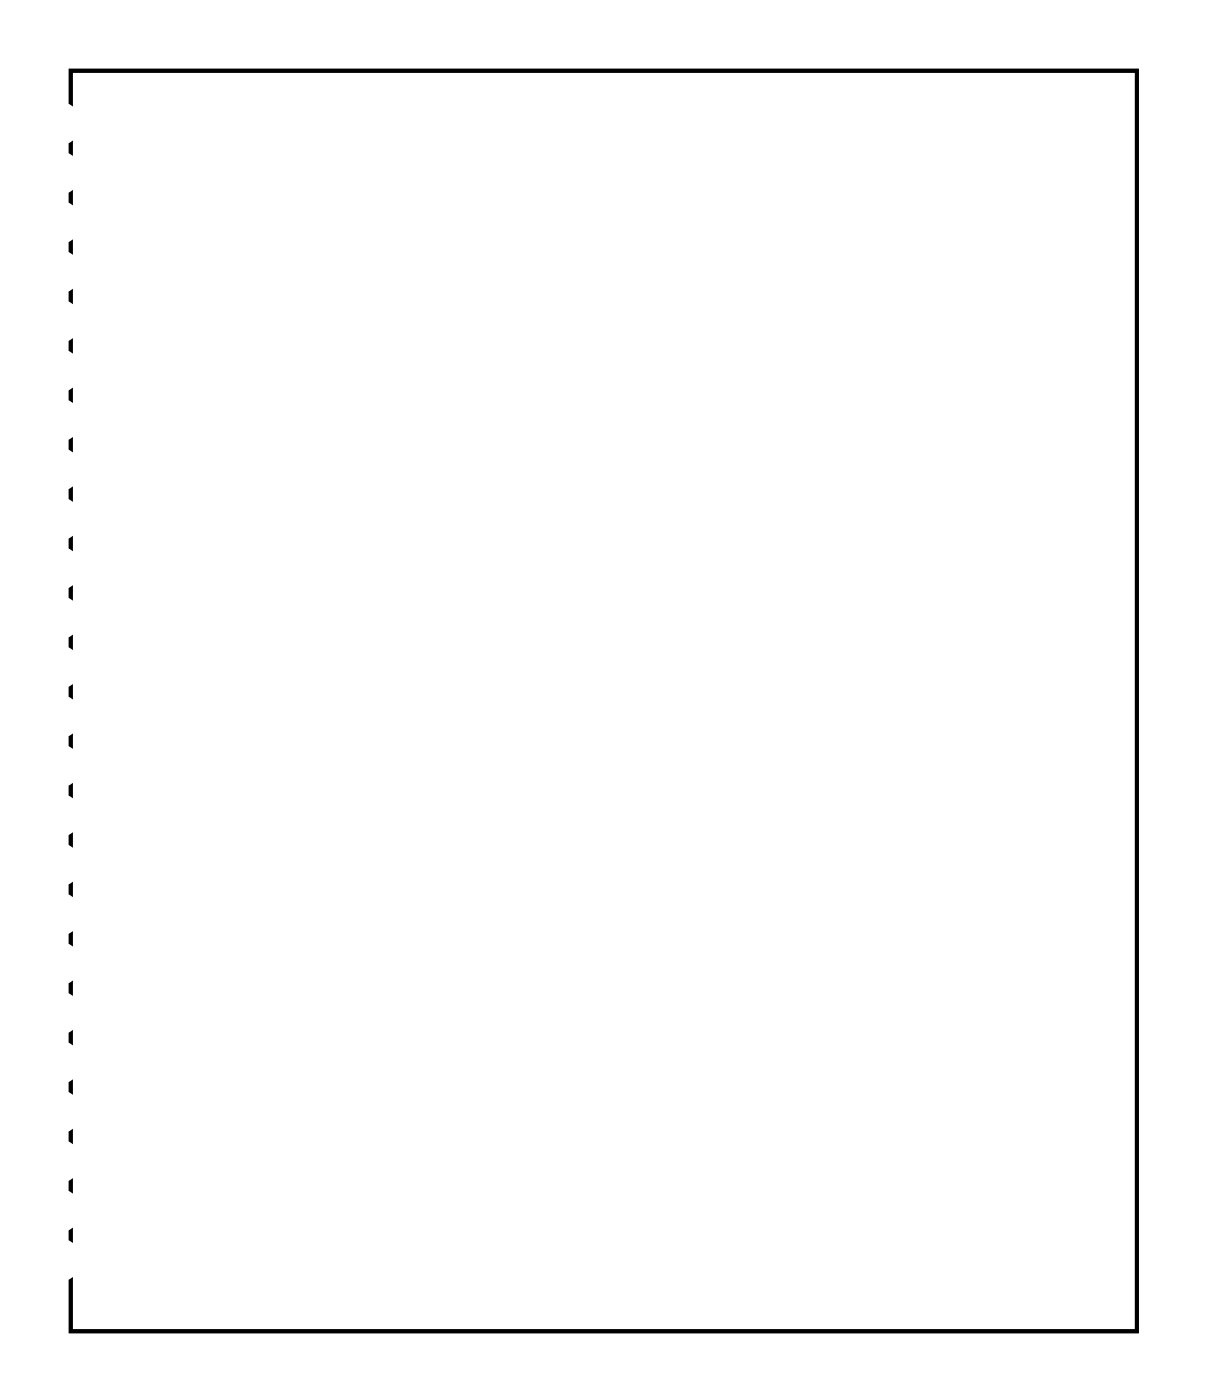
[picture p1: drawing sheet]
<svg xmlns="http://www.w3.org/2000/svg" width="62mm" height="72mm" viewBox="0 0 62 72" stroke-linecap="round" stroke-linejoin="round" font-family="sans-serif">
<path d="M3.6 3.6h54.8v64.8h-54.8z" fill="none" stroke="#000" stroke-width=".2"/>
<path d="M3.6 3.6v64.8h54.8v-64.8zM3.6 3.6h54.8v64.8h-54.8z" fill="#000"/>
<circle cx="20.8" cy="34.3" r=".7" fill="#fff"/>
<circle cx="20.8" cy="34.3" r=".7" fill="none" stroke="#fff" stroke-width=".76" stroke-linecap="butt"/>
<circle cx="15.7" cy="34.3" r=".7" fill="#fff"/>
<circle cx="15.7" cy="34.3" r=".7" fill="none" stroke="#fff" stroke-width=".76" stroke-linecap="butt"/>
<circle cx="25.9" cy="16.5" r=".7" fill="#fff"/>
<circle cx="25.9" cy="16.5" r=".7" fill="none" stroke="#fff" stroke-width=".76" stroke-linecap="butt"/>
<circle cx="25.9" cy="26.7" r=".7" fill="#fff"/>
<circle cx="25.9" cy="26.7" r=".7" fill="none" stroke="#fff" stroke-width=".76" stroke-linecap="butt"/>
<circle cx="31" cy="8.9" r=".7" fill="#fff"/>
<circle cx="31" cy="8.9" r=".7" fill="none" stroke="#fff" stroke-width=".76" stroke-linecap="butt"/>
<circle cx="25.9" cy="8.9" r=".7" fill="#fff"/>
<circle cx="25.9" cy="8.9" r=".7" fill="none" stroke="#fff" stroke-width=".76" stroke-linecap="butt"/>
<circle cx="23.4" cy="8.9" r=".6" fill="#fff"/>
<circle cx="23.4" cy="8.9" r=".6" fill="none" stroke="#fff" stroke-width=".65" stroke-linecap="butt"/>
<path d="M22.8 8.3h1.2v1.2h-1.2z" fill="#fff"/>
<path d="M22.8 8.3h1.2v1.2h-1.2z" fill="none" stroke="#fff" stroke-width=".65" stroke-linecap="butt"/>
<circle cx="23.4" cy="6.4" r=".6" fill="#fff"/>
<circle cx="23.4" cy="6.4" r=".6" fill="none" stroke="#fff" stroke-width=".65" stroke-linecap="butt"/>
<circle cx="41.1" cy="59.7" r=".64" fill="#fff"/>
<circle cx="41.1" cy="59.7" r=".64" fill="none" stroke="#fff" stroke-width=".76" stroke-linecap="butt"/>
<circle cx="41.1" cy="62.2" r=".64" fill="#fff"/>
<circle cx="41.1" cy="62.2" r=".64" fill="none" stroke="#fff" stroke-width=".76" stroke-linecap="butt"/>
<circle cx="13.2" cy="29.2" r=".74" fill="#fff"/>
<circle cx="13.2" cy="29.2" r=".74" fill="none" stroke="#fff" stroke-width=".76" stroke-linecap="butt"/>
<circle cx="10.7" cy="29.2" r=".74" fill="#fff"/>
<circle cx="10.7" cy="29.2" r=".74" fill="none" stroke="#fff" stroke-width=".76" stroke-linecap="butt"/>
<circle cx="8.1" cy="29.2" r=".74" fill="#fff"/>
<circle cx="8.1" cy="29.2" r=".74" fill="none" stroke="#fff" stroke-width=".76" stroke-linecap="butt"/>
<circle cx="5.6" cy="29.2" r=".74" fill="#fff"/>
<circle cx="5.6" cy="29.2" r=".74" fill="none" stroke="#fff" stroke-width=".76" stroke-linecap="butt"/>
<circle cx="13.2" cy="64.8" r=".74" fill="#fff"/>
<circle cx="13.2" cy="64.8" r=".74" fill="none" stroke="#fff" stroke-width=".76" stroke-linecap="butt"/>
<circle cx="13.2" cy="62.2" r=".74" fill="#fff"/>
<circle cx="13.2" cy="62.2" r=".74" fill="none" stroke="#fff" stroke-width=".76" stroke-linecap="butt"/>
<circle cx="3" cy="6.4" r=".74" fill="#fff"/>
<circle cx="3" cy="6.4" r=".74" fill="none" stroke="#fff" stroke-width=".76" stroke-linecap="butt"/>
<circle cx="3" cy="8.9" r=".74" fill="#fff"/>
<circle cx="3" cy="8.9" r=".74" fill="none" stroke="#fff" stroke-width=".76" stroke-linecap="butt"/>
<circle cx="3" cy="11.4" r=".74" fill="#fff"/>
<circle cx="3" cy="11.4" r=".74" fill="none" stroke="#fff" stroke-width=".76" stroke-linecap="butt"/>
<circle cx="3" cy="14" r=".74" fill="#fff"/>
<circle cx="3" cy="14" r=".74" fill="none" stroke="#fff" stroke-width=".76" stroke-linecap="butt"/>
<circle cx="3" cy="16.5" r=".74" fill="#fff"/>
<circle cx="3" cy="16.5" r=".74" fill="none" stroke="#fff" stroke-width=".76" stroke-linecap="butt"/>
<circle cx="3" cy="19.1" r=".74" fill="#fff"/>
<circle cx="3" cy="19.1" r=".74" fill="none" stroke="#fff" stroke-width=".76" stroke-linecap="butt"/>
<circle cx="3" cy="21.6" r=".74" fill="#fff"/>
<circle cx="3" cy="21.6" r=".74" fill="none" stroke="#fff" stroke-width=".76" stroke-linecap="butt"/>
<circle cx="3" cy="24.1" r=".74" fill="#fff"/>
<circle cx="3" cy="24.1" r=".74" fill="none" stroke="#fff" stroke-width=".76" stroke-linecap="butt"/>
<circle cx="3" cy="26.7" r=".74" fill="#fff"/>
<circle cx="3" cy="26.7" r=".74" fill="none" stroke="#fff" stroke-width=".76" stroke-linecap="butt"/>
<circle cx="3" cy="29.2" r=".74" fill="#fff"/>
<circle cx="3" cy="29.2" r=".74" fill="none" stroke="#fff" stroke-width=".76" stroke-linecap="butt"/>
<circle cx="3" cy="31.8" r=".74" fill="#fff"/>
<circle cx="3" cy="31.8" r=".74" fill="none" stroke="#fff" stroke-width=".76" stroke-linecap="butt"/>
<circle cx="3" cy="34.3" r=".74" fill="#fff"/>
<circle cx="3" cy="34.3" r=".74" fill="none" stroke="#fff" stroke-width=".76" stroke-linecap="butt"/>
<circle cx="3" cy="36.8" r=".74" fill="#fff"/>
<circle cx="3" cy="36.8" r=".74" fill="none" stroke="#fff" stroke-width=".76" stroke-linecap="butt"/>
<circle cx="3" cy="39.4" r=".74" fill="#fff"/>
<circle cx="3" cy="39.4" r=".74" fill="none" stroke="#fff" stroke-width=".76" stroke-linecap="butt"/>
<circle cx="3" cy="41.9" r=".74" fill="#fff"/>
<circle cx="3" cy="41.9" r=".74" fill="none" stroke="#fff" stroke-width=".76" stroke-linecap="butt"/>
<circle cx="3" cy="44.5" r=".74" fill="#fff"/>
<circle cx="3" cy="44.5" r=".74" fill="none" stroke="#fff" stroke-width=".76" stroke-linecap="butt"/>
<circle cx="3" cy="47" r=".74" fill="#fff"/>
<circle cx="3" cy="47" r=".74" fill="none" stroke="#fff" stroke-width=".76" stroke-linecap="butt"/>
<circle cx="3" cy="49.5" r=".74" fill="#fff"/>
<circle cx="3" cy="49.5" r=".74" fill="none" stroke="#fff" stroke-width=".76" stroke-linecap="butt"/>
<circle cx="3" cy="52.1" r=".74" fill="#fff"/>
<circle cx="3" cy="52.1" r=".74" fill="none" stroke="#fff" stroke-width=".76" stroke-linecap="butt"/>
<circle cx="3" cy="54.6" r=".74" fill="#fff"/>
<circle cx="3" cy="54.6" r=".74" fill="none" stroke="#fff" stroke-width=".76" stroke-linecap="butt"/>
<circle cx="3" cy="57.2" r=".74" fill="#fff"/>
<circle cx="3" cy="57.2" r=".74" fill="none" stroke="#fff" stroke-width=".76" stroke-linecap="butt"/>
<circle cx="3" cy="59.7" r=".74" fill="#fff"/>
<circle cx="3" cy="59.7" r=".74" fill="none" stroke="#fff" stroke-width=".76" stroke-linecap="butt"/>
<circle cx="3" cy="62.2" r=".74" fill="#fff"/>
<circle cx="3" cy="62.2" r=".74" fill="none" stroke="#fff" stroke-width=".76" stroke-linecap="butt"/>
<circle cx="3" cy="64.8" r=".74" fill="#fff"/>
<circle cx="3" cy="64.8" r=".74" fill="none" stroke="#fff" stroke-width=".76" stroke-linecap="butt"/>
<circle cx="5.6" cy="19.1" r=".74" fill="#fff"/>
<circle cx="5.6" cy="19.1" r=".74" fill="none" stroke="#fff" stroke-width=".76" stroke-linecap="butt"/>
<circle cx="8.1" cy="19.1" r=".74" fill="#fff"/>
<circle cx="8.1" cy="19.1" r=".74" fill="none" stroke="#fff" stroke-width=".76" stroke-linecap="butt"/>
<circle cx="10.7" cy="19.1" r=".74" fill="#fff"/>
<circle cx="10.7" cy="19.1" r=".74" fill="none" stroke="#fff" stroke-width=".76" stroke-linecap="butt"/>
<circle cx="13.2" cy="19.1" r=".74" fill="#fff"/>
<circle cx="13.2" cy="19.1" r=".74" fill="none" stroke="#fff" stroke-width=".76" stroke-linecap="butt"/>
<circle cx="5.6" cy="54.6" r=".74" fill="#fff"/>
<circle cx="5.6" cy="54.6" r=".74" fill="none" stroke="#fff" stroke-width=".76" stroke-linecap="butt"/>
<circle cx="8.1" cy="54.6" r=".74" fill="#fff"/>
<circle cx="8.1" cy="54.6" r=".74" fill="none" stroke="#fff" stroke-width=".76" stroke-linecap="butt"/>
<circle cx="18.3" cy="6.4" r=".74" fill="#fff"/>
<circle cx="18.3" cy="6.4" r=".74" fill="none" stroke="#fff" stroke-width=".76" stroke-linecap="butt"/>
<circle cx="18.3" cy="8.9" r=".74" fill="#fff"/>
<circle cx="18.3" cy="8.9" r=".74" fill="none" stroke="#fff" stroke-width=".76" stroke-linecap="butt"/>
<circle cx="13.2" cy="57.2" r=".74" fill="#fff"/>
<circle cx="13.2" cy="57.2" r=".74" fill="none" stroke="#fff" stroke-width=".76" stroke-linecap="butt"/>
<circle cx="13.2" cy="59.7" r=".74" fill="#fff"/>
<circle cx="13.2" cy="59.7" r=".74" fill="none" stroke="#fff" stroke-width=".76" stroke-linecap="butt"/>
<circle cx="13.2" cy="49.5" r=".74" fill="#fff"/>
<circle cx="13.2" cy="49.5" r=".74" fill="none" stroke="#fff" stroke-width=".76" stroke-linecap="butt"/>
<circle cx="10.7" cy="49.5" r=".74" fill="#fff"/>
<circle cx="10.7" cy="49.5" r=".74" fill="none" stroke="#fff" stroke-width=".76" stroke-linecap="butt"/>
<circle cx="8.1" cy="49.5" r=".74" fill="#fff"/>
<circle cx="8.1" cy="49.5" r=".74" fill="none" stroke="#fff" stroke-width=".76" stroke-linecap="butt"/>
<circle cx="5.6" cy="49.5" r=".74" fill="#fff"/>
<circle cx="5.6" cy="49.5" r=".74" fill="none" stroke="#fff" stroke-width=".76" stroke-linecap="butt"/>
<circle cx="13.2" cy="44.5" r=".74" fill="#fff"/>
<circle cx="13.2" cy="44.5" r=".74" fill="none" stroke="#fff" stroke-width=".76" stroke-linecap="butt"/>
<circle cx="10.7" cy="44.5" r=".74" fill="#fff"/>
<circle cx="10.7" cy="44.5" r=".74" fill="none" stroke="#fff" stroke-width=".76" stroke-linecap="butt"/>
<circle cx="8.1" cy="44.5" r=".74" fill="#fff"/>
<circle cx="8.1" cy="44.5" r=".74" fill="none" stroke="#fff" stroke-width=".76" stroke-linecap="butt"/>
<circle cx="5.6" cy="44.5" r=".74" fill="#fff"/>
<circle cx="5.6" cy="44.5" r=".74" fill="none" stroke="#fff" stroke-width=".76" stroke-linecap="butt"/>
<circle cx="13.2" cy="39.4" r=".74" fill="#fff"/>
<circle cx="13.2" cy="39.4" r=".74" fill="none" stroke="#fff" stroke-width=".76" stroke-linecap="butt"/>
<circle cx="10.7" cy="39.4" r=".74" fill="#fff"/>
<circle cx="10.7" cy="39.4" r=".74" fill="none" stroke="#fff" stroke-width=".76" stroke-linecap="butt"/>
<circle cx="8.1" cy="39.4" r=".74" fill="#fff"/>
<circle cx="8.1" cy="39.4" r=".74" fill="none" stroke="#fff" stroke-width=".76" stroke-linecap="butt"/>
<circle cx="5.6" cy="39.4" r=".74" fill="#fff"/>
<circle cx="5.6" cy="39.4" r=".74" fill="none" stroke="#fff" stroke-width=".76" stroke-linecap="butt"/>
<circle cx="13.2" cy="34.3" r=".74" fill="#fff"/>
<circle cx="13.2" cy="34.3" r=".74" fill="none" stroke="#fff" stroke-width=".76" stroke-linecap="butt"/>
<circle cx="10.7" cy="34.3" r=".74" fill="#fff"/>
<circle cx="10.7" cy="34.3" r=".74" fill="none" stroke="#fff" stroke-width=".76" stroke-linecap="butt"/>
<circle cx="8.1" cy="34.3" r=".74" fill="#fff"/>
<circle cx="8.1" cy="34.3" r=".74" fill="none" stroke="#fff" stroke-width=".76" stroke-linecap="butt"/>
<circle cx="5.6" cy="34.3" r=".74" fill="#fff"/>
<circle cx="5.6" cy="34.3" r=".74" fill="none" stroke="#fff" stroke-width=".76" stroke-linecap="butt"/>
<circle cx="20.8" cy="24.1" r=".74" fill="#fff"/>
<circle cx="20.8" cy="24.1" r=".74" fill="none" stroke="#fff" stroke-width=".76" stroke-linecap="butt"/>
<circle cx="20.8" cy="21.6" r=".74" fill="#fff"/>
<circle cx="20.8" cy="21.6" r=".74" fill="none" stroke="#fff" stroke-width=".76" stroke-linecap="butt"/>
<circle cx="20.8" cy="19.1" r=".74" fill="#fff"/>
<circle cx="20.8" cy="19.1" r=".74" fill="none" stroke="#fff" stroke-width=".76" stroke-linecap="butt"/>
<circle cx="20.8" cy="16.5" r=".74" fill="#fff"/>
<circle cx="20.8" cy="16.5" r=".74" fill="none" stroke="#fff" stroke-width=".76" stroke-linecap="butt"/>
<circle cx="18.3" cy="24.1" r=".74" fill="#fff"/>
<circle cx="18.3" cy="24.1" r=".74" fill="none" stroke="#fff" stroke-width=".76" stroke-linecap="butt"/>
<circle cx="18.3" cy="21.6" r=".74" fill="#fff"/>
<circle cx="18.3" cy="21.6" r=".74" fill="none" stroke="#fff" stroke-width=".76" stroke-linecap="butt"/>
<circle cx="18.3" cy="19.1" r=".74" fill="#fff"/>
<circle cx="18.3" cy="19.1" r=".74" fill="none" stroke="#fff" stroke-width=".76" stroke-linecap="butt"/>
<circle cx="18.3" cy="16.5" r=".74" fill="#fff"/>
<circle cx="18.3" cy="16.5" r=".74" fill="none" stroke="#fff" stroke-width=".76" stroke-linecap="butt"/>
<circle cx="48.8" cy="11.4" r=".65" fill="#fff"/>
<circle cx="48.8" cy="11.4" r=".65" fill="none" stroke="#fff" stroke-width=".65" stroke-linecap="butt"/>
<circle cx="48.8" cy="14" r=".65" fill="#fff"/>
<circle cx="48.8" cy="14" r=".65" fill="none" stroke="#fff" stroke-width=".65" stroke-linecap="butt"/>
<circle cx="48.8" cy="16.5" r=".65" fill="#fff"/>
<circle cx="48.8" cy="16.5" r=".65" fill="none" stroke="#fff" stroke-width=".65" stroke-linecap="butt"/>
<circle cx="48.8" cy="19.1" r=".65" fill="#fff"/>
<circle cx="48.8" cy="19.1" r=".65" fill="none" stroke="#fff" stroke-width=".65" stroke-linecap="butt"/>
<circle cx="48.8" cy="21.6" r=".65" fill="#fff"/>
<circle cx="48.8" cy="21.6" r=".65" fill="none" stroke="#fff" stroke-width=".65" stroke-linecap="butt"/>
<circle cx="48.8" cy="24.1" r=".65" fill="#fff"/>
<circle cx="48.8" cy="24.1" r=".65" fill="none" stroke="#fff" stroke-width=".65" stroke-linecap="butt"/>
<circle cx="48.8" cy="26.7" r=".65" fill="#fff"/>
<circle cx="48.8" cy="26.7" r=".65" fill="none" stroke="#fff" stroke-width=".65" stroke-linecap="butt"/>
<circle cx="48.8" cy="29.2" r=".65" fill="#fff"/>
<circle cx="48.8" cy="29.2" r=".65" fill="none" stroke="#fff" stroke-width=".65" stroke-linecap="butt"/>
<circle cx="48.8" cy="31.8" r=".65" fill="#fff"/>
<circle cx="48.8" cy="31.8" r=".65" fill="none" stroke="#fff" stroke-width=".65" stroke-linecap="butt"/>
<circle cx="48.8" cy="34.3" r=".65" fill="#fff"/>
<circle cx="48.8" cy="34.3" r=".65" fill="none" stroke="#fff" stroke-width=".65" stroke-linecap="butt"/>
<circle cx="48.8" cy="36.8" r=".65" fill="#fff"/>
<circle cx="48.8" cy="36.8" r=".65" fill="none" stroke="#fff" stroke-width=".65" stroke-linecap="butt"/>
<circle cx="48.8" cy="39.4" r=".65" fill="#fff"/>
<circle cx="48.8" cy="39.4" r=".65" fill="none" stroke="#fff" stroke-width=".65" stroke-linecap="butt"/>
<circle cx="48.8" cy="41.9" r=".65" fill="#fff"/>
<circle cx="48.8" cy="41.9" r=".65" fill="none" stroke="#fff" stroke-width=".65" stroke-linecap="butt"/>
<circle cx="48.8" cy="44.5" r=".65" fill="#fff"/>
<circle cx="48.8" cy="44.5" r=".65" fill="none" stroke="#fff" stroke-width=".65" stroke-linecap="butt"/>
<circle cx="48.8" cy="47" r=".65" fill="#fff"/>
<circle cx="48.8" cy="47" r=".65" fill="none" stroke="#fff" stroke-width=".65" stroke-linecap="butt"/>
<circle cx="48.8" cy="49.5" r=".65" fill="#fff"/>
<circle cx="48.8" cy="49.5" r=".65" fill="none" stroke="#fff" stroke-width=".65" stroke-linecap="butt"/>
<circle cx="48.8" cy="52.1" r=".65" fill="#fff"/>
<circle cx="48.8" cy="52.1" r=".65" fill="none" stroke="#fff" stroke-width=".65" stroke-linecap="butt"/>
<circle cx="48.8" cy="54.6" r=".65" fill="#fff"/>
<circle cx="48.8" cy="54.6" r=".65" fill="none" stroke="#fff" stroke-width=".65" stroke-linecap="butt"/>
<circle cx="48.8" cy="57.2" r=".65" fill="#fff"/>
<circle cx="48.8" cy="57.2" r=".65" fill="none" stroke="#fff" stroke-width=".65" stroke-linecap="butt"/>
<circle cx="48.8" cy="59.7" r=".65" fill="#fff"/>
<circle cx="48.8" cy="59.7" r=".65" fill="none" stroke="#fff" stroke-width=".65" stroke-linecap="butt"/>
<circle cx="51.3" cy="11.4" r=".65" fill="#fff"/>
<circle cx="51.3" cy="11.4" r=".65" fill="none" stroke="#fff" stroke-width=".65" stroke-linecap="butt"/>
<circle cx="51.3" cy="14" r=".65" fill="#fff"/>
<circle cx="51.3" cy="14" r=".65" fill="none" stroke="#fff" stroke-width=".65" stroke-linecap="butt"/>
<circle cx="51.3" cy="16.5" r=".65" fill="#fff"/>
<circle cx="51.3" cy="16.5" r=".65" fill="none" stroke="#fff" stroke-width=".65" stroke-linecap="butt"/>
<circle cx="51.3" cy="19.1" r=".65" fill="#fff"/>
<circle cx="51.3" cy="19.1" r=".65" fill="none" stroke="#fff" stroke-width=".65" stroke-linecap="butt"/>
<circle cx="51.3" cy="21.6" r=".65" fill="#fff"/>
<circle cx="51.3" cy="21.6" r=".65" fill="none" stroke="#fff" stroke-width=".65" stroke-linecap="butt"/>
<circle cx="51.3" cy="24.1" r=".65" fill="#fff"/>
<circle cx="51.3" cy="24.1" r=".65" fill="none" stroke="#fff" stroke-width=".65" stroke-linecap="butt"/>
<circle cx="51.3" cy="26.7" r=".65" fill="#fff"/>
<circle cx="51.3" cy="26.7" r=".65" fill="none" stroke="#fff" stroke-width=".65" stroke-linecap="butt"/>
<circle cx="51.3" cy="29.2" r=".65" fill="#fff"/>
<circle cx="51.3" cy="29.2" r=".65" fill="none" stroke="#fff" stroke-width=".65" stroke-linecap="butt"/>
<circle cx="51.3" cy="31.8" r=".65" fill="#fff"/>
<circle cx="51.3" cy="31.8" r=".65" fill="none" stroke="#fff" stroke-width=".65" stroke-linecap="butt"/>
<circle cx="51.3" cy="34.3" r=".65" fill="#fff"/>
<circle cx="51.3" cy="34.3" r=".65" fill="none" stroke="#fff" stroke-width=".65" stroke-linecap="butt"/>
<circle cx="51.3" cy="36.8" r=".65" fill="#fff"/>
<circle cx="51.3" cy="36.8" r=".65" fill="none" stroke="#fff" stroke-width=".65" stroke-linecap="butt"/>
<circle cx="51.3" cy="39.4" r=".65" fill="#fff"/>
<circle cx="51.3" cy="39.4" r=".65" fill="none" stroke="#fff" stroke-width=".65" stroke-linecap="butt"/>
<circle cx="51.3" cy="41.9" r=".65" fill="#fff"/>
<circle cx="51.3" cy="41.9" r=".65" fill="none" stroke="#fff" stroke-width=".65" stroke-linecap="butt"/>
<circle cx="51.3" cy="44.5" r=".65" fill="#fff"/>
<circle cx="51.3" cy="44.5" r=".65" fill="none" stroke="#fff" stroke-width=".65" stroke-linecap="butt"/>
<circle cx="51.3" cy="47" r=".65" fill="#fff"/>
<circle cx="51.3" cy="47" r=".65" fill="none" stroke="#fff" stroke-width=".65" stroke-linecap="butt"/>
<circle cx="51.3" cy="49.5" r=".65" fill="#fff"/>
<circle cx="51.3" cy="49.5" r=".65" fill="none" stroke="#fff" stroke-width=".65" stroke-linecap="butt"/>
<circle cx="51.3" cy="52.1" r=".65" fill="#fff"/>
<circle cx="51.3" cy="52.1" r=".65" fill="none" stroke="#fff" stroke-width=".65" stroke-linecap="butt"/>
<circle cx="51.3" cy="54.6" r=".65" fill="#fff"/>
<circle cx="51.3" cy="54.6" r=".65" fill="none" stroke="#fff" stroke-width=".65" stroke-linecap="butt"/>
<circle cx="51.3" cy="57.2" r=".65" fill="#fff"/>
<circle cx="51.3" cy="57.2" r=".65" fill="none" stroke="#fff" stroke-width=".65" stroke-linecap="butt"/>
<circle cx="51.3" cy="59.7" r=".65" fill="#fff"/>
<circle cx="51.3" cy="59.7" r=".65" fill="none" stroke="#fff" stroke-width=".65" stroke-linecap="butt"/>
<circle cx="56.4" cy="11.4" r=".65" fill="#fff"/>
<circle cx="56.4" cy="11.4" r=".65" fill="none" stroke="#fff" stroke-width=".65" stroke-linecap="butt"/>
<circle cx="56.4" cy="14" r=".65" fill="#fff"/>
<circle cx="56.4" cy="14" r=".65" fill="none" stroke="#fff" stroke-width=".65" stroke-linecap="butt"/>
<circle cx="56.4" cy="16.5" r=".65" fill="#fff"/>
<circle cx="56.4" cy="16.5" r=".65" fill="none" stroke="#fff" stroke-width=".65" stroke-linecap="butt"/>
<circle cx="56.4" cy="19.1" r=".65" fill="#fff"/>
<circle cx="56.4" cy="19.1" r=".65" fill="none" stroke="#fff" stroke-width=".65" stroke-linecap="butt"/>
<circle cx="56.4" cy="21.6" r=".65" fill="#fff"/>
<circle cx="56.4" cy="21.6" r=".65" fill="none" stroke="#fff" stroke-width=".65" stroke-linecap="butt"/>
<circle cx="56.4" cy="24.1" r=".65" fill="#fff"/>
<circle cx="56.4" cy="24.1" r=".65" fill="none" stroke="#fff" stroke-width=".65" stroke-linecap="butt"/>
<circle cx="56.4" cy="26.7" r=".65" fill="#fff"/>
<circle cx="56.4" cy="26.7" r=".65" fill="none" stroke="#fff" stroke-width=".65" stroke-linecap="butt"/>
<circle cx="56.4" cy="29.2" r=".65" fill="#fff"/>
<circle cx="56.4" cy="29.2" r=".65" fill="none" stroke="#fff" stroke-width=".65" stroke-linecap="butt"/>
<circle cx="56.4" cy="31.8" r=".65" fill="#fff"/>
<circle cx="56.4" cy="31.8" r=".65" fill="none" stroke="#fff" stroke-width=".65" stroke-linecap="butt"/>
<circle cx="56.4" cy="34.3" r=".65" fill="#fff"/>
<circle cx="56.4" cy="34.3" r=".65" fill="none" stroke="#fff" stroke-width=".65" stroke-linecap="butt"/>
<circle cx="56.4" cy="36.8" r=".65" fill="#fff"/>
<circle cx="56.4" cy="36.8" r=".65" fill="none" stroke="#fff" stroke-width=".65" stroke-linecap="butt"/>
<circle cx="56.4" cy="39.4" r=".65" fill="#fff"/>
<circle cx="56.4" cy="39.4" r=".65" fill="none" stroke="#fff" stroke-width=".65" stroke-linecap="butt"/>
<circle cx="56.4" cy="41.9" r=".65" fill="#fff"/>
<circle cx="56.4" cy="41.9" r=".65" fill="none" stroke="#fff" stroke-width=".65" stroke-linecap="butt"/>
<circle cx="56.4" cy="44.5" r=".65" fill="#fff"/>
<circle cx="56.4" cy="44.5" r=".65" fill="none" stroke="#fff" stroke-width=".65" stroke-linecap="butt"/>
<circle cx="56.4" cy="47" r=".65" fill="#fff"/>
<circle cx="56.4" cy="47" r=".65" fill="none" stroke="#fff" stroke-width=".65" stroke-linecap="butt"/>
<circle cx="56.4" cy="49.5" r=".65" fill="#fff"/>
<circle cx="56.4" cy="49.5" r=".65" fill="none" stroke="#fff" stroke-width=".65" stroke-linecap="butt"/>
<circle cx="56.4" cy="52.1" r=".65" fill="#fff"/>
<circle cx="56.4" cy="52.1" r=".65" fill="none" stroke="#fff" stroke-width=".65" stroke-linecap="butt"/>
<circle cx="56.4" cy="54.6" r=".65" fill="#fff"/>
<circle cx="56.4" cy="54.6" r=".65" fill="none" stroke="#fff" stroke-width=".65" stroke-linecap="butt"/>
<circle cx="56.4" cy="57.2" r=".65" fill="#fff"/>
<circle cx="56.4" cy="57.2" r=".65" fill="none" stroke="#fff" stroke-width=".65" stroke-linecap="butt"/>
<circle cx="56.4" cy="59.7" r=".65" fill="#fff"/>
<circle cx="56.4" cy="59.7" r=".65" fill="none" stroke="#fff" stroke-width=".65" stroke-linecap="butt"/>
<circle cx="53.8" cy="11.4" r=".65" fill="#fff"/>
<circle cx="53.8" cy="11.4" r=".65" fill="none" stroke="#fff" stroke-width=".65" stroke-linecap="butt"/>
<circle cx="53.8" cy="14" r=".65" fill="#fff"/>
<circle cx="53.8" cy="14" r=".65" fill="none" stroke="#fff" stroke-width=".65" stroke-linecap="butt"/>
<circle cx="53.8" cy="16.5" r=".65" fill="#fff"/>
<circle cx="53.8" cy="16.5" r=".65" fill="none" stroke="#fff" stroke-width=".65" stroke-linecap="butt"/>
<circle cx="53.8" cy="19.1" r=".65" fill="#fff"/>
<circle cx="53.8" cy="19.1" r=".65" fill="none" stroke="#fff" stroke-width=".65" stroke-linecap="butt"/>
<circle cx="53.8" cy="21.6" r=".65" fill="#fff"/>
<circle cx="53.8" cy="21.6" r=".65" fill="none" stroke="#fff" stroke-width=".65" stroke-linecap="butt"/>
<circle cx="53.8" cy="24.1" r=".65" fill="#fff"/>
<circle cx="53.8" cy="24.1" r=".65" fill="none" stroke="#fff" stroke-width=".65" stroke-linecap="butt"/>
<circle cx="53.8" cy="26.7" r=".65" fill="#fff"/>
<circle cx="53.8" cy="26.7" r=".65" fill="none" stroke="#fff" stroke-width=".65" stroke-linecap="butt"/>
<circle cx="53.8" cy="29.2" r=".65" fill="#fff"/>
<circle cx="53.8" cy="29.2" r=".65" fill="none" stroke="#fff" stroke-width=".65" stroke-linecap="butt"/>
<circle cx="53.8" cy="31.8" r=".65" fill="#fff"/>
<circle cx="53.8" cy="31.8" r=".65" fill="none" stroke="#fff" stroke-width=".65" stroke-linecap="butt"/>
<circle cx="53.8" cy="34.3" r=".65" fill="#fff"/>
<circle cx="53.8" cy="34.3" r=".65" fill="none" stroke="#fff" stroke-width=".65" stroke-linecap="butt"/>
<circle cx="53.8" cy="36.8" r=".65" fill="#fff"/>
<circle cx="53.8" cy="36.8" r=".65" fill="none" stroke="#fff" stroke-width=".65" stroke-linecap="butt"/>
<circle cx="53.8" cy="39.4" r=".65" fill="#fff"/>
<circle cx="53.8" cy="39.4" r=".65" fill="none" stroke="#fff" stroke-width=".65" stroke-linecap="butt"/>
<circle cx="53.8" cy="41.9" r=".65" fill="#fff"/>
<circle cx="53.8" cy="41.9" r=".65" fill="none" stroke="#fff" stroke-width=".65" stroke-linecap="butt"/>
<circle cx="53.8" cy="44.5" r=".65" fill="#fff"/>
<circle cx="53.8" cy="44.5" r=".65" fill="none" stroke="#fff" stroke-width=".65" stroke-linecap="butt"/>
<circle cx="53.8" cy="47" r=".65" fill="#fff"/>
<circle cx="53.8" cy="47" r=".65" fill="none" stroke="#fff" stroke-width=".65" stroke-linecap="butt"/>
<circle cx="53.8" cy="49.5" r=".65" fill="#fff"/>
<circle cx="53.8" cy="49.5" r=".65" fill="none" stroke="#fff" stroke-width=".65" stroke-linecap="butt"/>
<circle cx="53.8" cy="52.1" r=".65" fill="#fff"/>
<circle cx="53.8" cy="52.1" r=".65" fill="none" stroke="#fff" stroke-width=".65" stroke-linecap="butt"/>
<circle cx="53.8" cy="54.6" r=".65" fill="#fff"/>
<circle cx="53.8" cy="54.6" r=".65" fill="none" stroke="#fff" stroke-width=".65" stroke-linecap="butt"/>
<circle cx="53.8" cy="57.2" r=".65" fill="#fff"/>
<circle cx="53.8" cy="57.2" r=".65" fill="none" stroke="#fff" stroke-width=".65" stroke-linecap="butt"/>
<circle cx="53.8" cy="59.7" r=".65" fill="#fff"/>
<circle cx="53.8" cy="59.7" r=".65" fill="none" stroke="#fff" stroke-width=".65" stroke-linecap="butt"/>
<circle cx="13.2" cy="24.1" r=".74" fill="#fff"/>
<circle cx="13.2" cy="24.1" r=".74" fill="none" stroke="#fff" stroke-width=".76" stroke-linecap="butt"/>
<circle cx="10.7" cy="24.1" r=".74" fill="#fff"/>
<circle cx="10.7" cy="24.1" r=".74" fill="none" stroke="#fff" stroke-width=".76" stroke-linecap="butt"/>
<circle cx="8.1" cy="24.1" r=".74" fill="#fff"/>
<circle cx="8.1" cy="24.1" r=".74" fill="none" stroke="#fff" stroke-width=".76" stroke-linecap="butt"/>
<circle cx="5.6" cy="24.1" r=".74" fill="#fff"/>
<circle cx="5.6" cy="24.1" r=".74" fill="none" stroke="#fff" stroke-width=".76" stroke-linecap="butt"/>
<circle cx="31" cy="57.2" r=".74" fill="#fff"/>
<circle cx="31" cy="57.2" r=".74" fill="none" stroke="#fff" stroke-width=".76" stroke-linecap="butt"/>
<circle cx="31" cy="59.7" r=".74" fill="#fff"/>
<circle cx="31" cy="59.7" r=".74" fill="none" stroke="#fff" stroke-width=".76" stroke-linecap="butt"/>
<circle cx="38.6" cy="62.2" r=".74" fill="#fff"/>
<circle cx="38.6" cy="62.2" r=".74" fill="none" stroke="#fff" stroke-width=".76" stroke-linecap="butt"/>
<circle cx="38.6" cy="59.7" r=".74" fill="#fff"/>
<circle cx="38.6" cy="59.7" r=".74" fill="none" stroke="#fff" stroke-width=".76" stroke-linecap="butt"/>
<circle cx="38.6" cy="57.2" r=".74" fill="#fff"/>
<circle cx="38.6" cy="57.2" r=".74" fill="none" stroke="#fff" stroke-width=".76" stroke-linecap="butt"/>
<circle cx="38.6" cy="54.6" r=".74" fill="#fff"/>
<circle cx="38.6" cy="54.6" r=".74" fill="none" stroke="#fff" stroke-width=".76" stroke-linecap="butt"/>
<circle cx="13.2" cy="6.4" r=".74" fill="#fff"/>
<circle cx="13.2" cy="6.4" r=".74" fill="none" stroke="#fff" stroke-width=".76" stroke-linecap="butt"/>
<circle cx="20.8" cy="49.5" r=".74" fill="#fff"/>
<circle cx="20.8" cy="49.5" r=".74" fill="none" stroke="#fff" stroke-width=".76" stroke-linecap="butt"/>
<circle cx="18.3" cy="44.5" r=".74" fill="#fff"/>
<circle cx="18.3" cy="44.5" r=".74" fill="none" stroke="#fff" stroke-width=".76" stroke-linecap="butt"/>
<circle cx="18.3" cy="47" r=".74" fill="#fff"/>
<circle cx="18.3" cy="47" r=".74" fill="none" stroke="#fff" stroke-width=".76" stroke-linecap="butt"/>
<circle cx="18.3" cy="49.5" r=".74" fill="#fff"/>
<circle cx="18.3" cy="49.5" r=".74" fill="none" stroke="#fff" stroke-width=".76" stroke-linecap="butt"/>
<circle cx="18.3" cy="29.2" r=".74" fill="#fff"/>
<circle cx="18.3" cy="29.2" r=".74" fill="none" stroke="#fff" stroke-width=".76" stroke-linecap="butt"/>
<circle cx="18.3" cy="31.8" r=".74" fill="#fff"/>
<circle cx="18.3" cy="31.8" r=".74" fill="none" stroke="#fff" stroke-width=".76" stroke-linecap="butt"/>
<circle cx="20.8" cy="31.8" r=".74" fill="#fff"/>
<circle cx="20.8" cy="31.8" r=".74" fill="none" stroke="#fff" stroke-width=".76" stroke-linecap="butt"/>
<circle cx="13.2" cy="8.9" r=".74" fill="#fff"/>
<circle cx="13.2" cy="8.9" r=".74" fill="none" stroke="#fff" stroke-width=".76" stroke-linecap="butt"/>
<circle cx="20.8" cy="36.8" r=".74" fill="#fff"/>
<circle cx="20.8" cy="36.8" r=".74" fill="none" stroke="#fff" stroke-width=".76" stroke-linecap="butt"/>
<circle cx="18.3" cy="39.4" r=".74" fill="#fff"/>
<circle cx="18.3" cy="39.4" r=".74" fill="none" stroke="#fff" stroke-width=".76" stroke-linecap="butt"/>
<circle cx="18.3" cy="36.8" r=".74" fill="#fff"/>
<circle cx="18.3" cy="36.8" r=".74" fill="none" stroke="#fff" stroke-width=".76" stroke-linecap="butt"/>
<circle cx="41.1" cy="8.9" r=".74" fill="#fff"/>
<circle cx="41.1" cy="8.9" r=".74" fill="none" stroke="#fff" stroke-width=".76" stroke-linecap="butt"/>
<circle cx="38.6" cy="8.9" r=".74" fill="#fff"/>
<circle cx="38.6" cy="8.9" r=".74" fill="none" stroke="#fff" stroke-width=".76" stroke-linecap="butt"/>
<circle cx="36.1" cy="8.9" r=".74" fill="#fff"/>
<circle cx="36.1" cy="8.9" r=".74" fill="none" stroke="#fff" stroke-width=".76" stroke-linecap="butt"/>
<path d="M7.4 13.2h1.5v1.5h-1.5z" fill="#fff"/>
<path d="M7.4 13.2h1.5v1.5h-1.5z" fill="none" stroke="#fff" stroke-width=".76" stroke-linecap="butt"/>
<circle cx="8.1" cy="14" r=".74" fill="#fff"/>
<circle cx="8.1" cy="14" r=".74" fill="none" stroke="#fff" stroke-width=".76" stroke-linecap="butt"/>
<circle cx="10.7" cy="14" r=".74" fill="#fff"/>
<circle cx="10.7" cy="14" r=".74" fill="none" stroke="#fff" stroke-width=".76" stroke-linecap="butt"/>
<circle cx="13.2" cy="14" r=".74" fill="#fff"/>
<circle cx="13.2" cy="14" r=".74" fill="none" stroke="#fff" stroke-width=".76" stroke-linecap="butt"/>
<circle cx="6.9" cy="7.6" r="1.5" fill="#fff"/>
<circle cx="6.9" cy="7.6" r="1.5" fill="none" stroke="#fff" stroke-width=".25"/>
<circle cx="55.1" cy="64.8" r="1.5" fill="#fff"/>
<circle cx="55.1" cy="64.8" r="1.5" fill="none" stroke="#fff" stroke-width=".25"/>
<circle cx="6.9" cy="64.8" r="1.5" fill="#fff"/>
<circle cx="6.9" cy="64.8" r="1.5" fill="none" stroke="#fff" stroke-width=".25"/>
<circle cx="55.1" cy="7.6" r="1.5" fill="#fff"/>
<circle cx="55.1" cy="7.6" r="1.5" fill="none" stroke="#fff" stroke-width=".25"/>
</svg>
